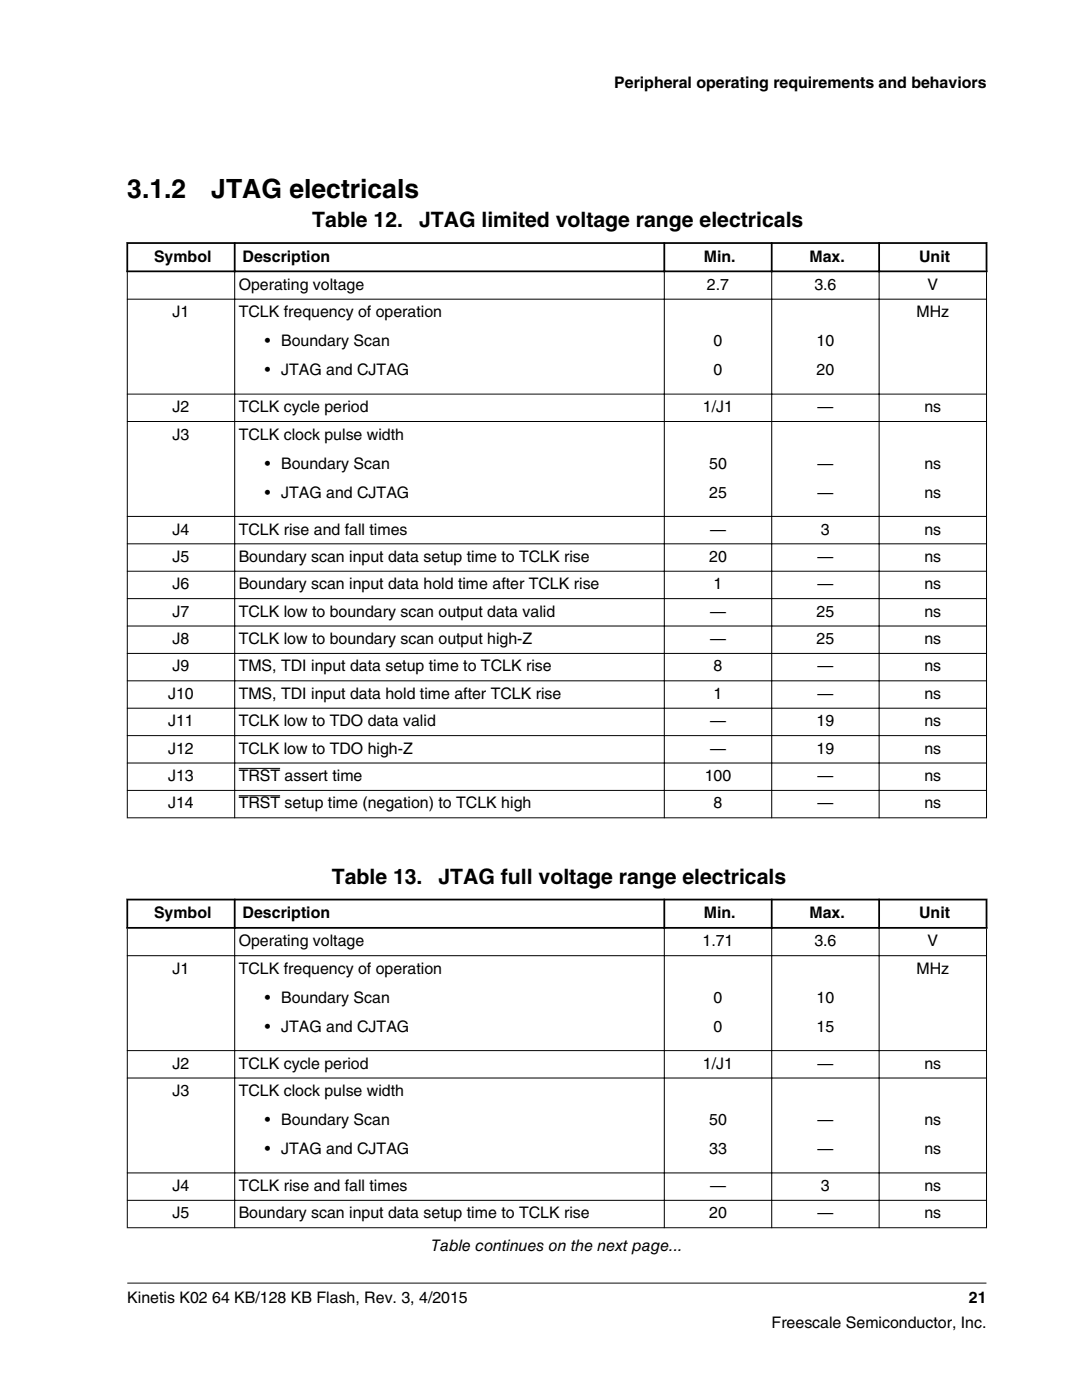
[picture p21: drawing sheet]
<svg xmlns="http://www.w3.org/2000/svg" width="216mm" height="279mm" viewBox="0 0 216 279" stroke-linecap="round" stroke-linejoin="round" font-family="sans-serif">
<defs><g id="words">
<g font-size="5.3">
<text x="25.4" y="39.5">3.1.2</text>
<text x="42.2" y="39.5">JTAG electricals</text>
</g>
<g font-size="4.2">
<text x="62.3" y="45.2">Table 12.</text>
<text x="83.6" y="45.2">JTAG limited voltage range electricals</text>
<text x="66.2" y="176.4">Table 13.</text>
<text x="87.5" y="176.4">JTAG full voltage range electricals</text>
</g>
<g font-size="3.2">
<text x="122.6" y="17.5">Peripheral operating requirements and behaviors</text>
<text x="30.7" y="52.2">Symbol</text>
<text x="48.4" y="52.2">Description</text>
<text x="140.4" y="52.2">Min.</text>
<text x="161.5" y="52.2">Max.</text>
<text x="183.4" y="52.2">Unit</text>
<text x="47.6" y="57.8">Operating voltage</text>
<text x="141.1" y="57.8">2.7</text>
<text x="162.5" y="57.8">3.6</text>
<text x="185.1" y="57.8">V</text>
<text x="34.4" y="63.3">J1</text>
<text x="47.6" y="63.3">TCLK frequency of operation</text>
<text x="182.9" y="63.3">MHz</text>
<text x="52.9" y="69.1">• Boundary Scan</text>
<text x="142.4" y="69.1">0</text>
<text x="162.9" y="69.1">10</text>
<text x="52.9" y="74.9">• JTAG and CJTAG</text>
<text x="142.4" y="74.9">0</text>
<text x="162.9" y="74.9">20</text>
<text x="34.4" y="82.3">J2</text>
<text x="47.6" y="82.3">TCLK cycle period</text>
<text x="140.3" y="82.3">1/J1</text>
<text x="163.1" y="82.3">—</text>
<text x="184.5" y="82.3">ns</text>
<text x="34.4" y="87.7">J3</text>
<text x="47.6" y="87.7">TCLK clock pulse width</text>
<text x="52.9" y="93.5">• Boundary Scan</text>
<text x="141.5" y="93.5">50</text>
<text x="163.1" y="93.5">—</text>
<text x="184.5" y="93.5">ns</text>
<text x="52.9" y="99.3">• JTAG and CJTAG</text>
<text x="141.5" y="99.3">25</text>
<text x="163.1" y="99.3">—</text>
<text x="184.5" y="99.3">ns</text>
<text x="34.4" y="106.7">J4</text>
<text x="47.6" y="106.7">TCLK rise and fall times</text>
<text x="141.7" y="106.7">—</text>
<text x="163.8" y="106.7">3</text>
<text x="184.5" y="106.7">ns</text>
<text x="34.4" y="112.1">J5</text>
<text x="47.6" y="112.1">Boundary scan input data setup time to TCLK rise</text>
<text x="141.5" y="112.1">20</text>
<text x="163.1" y="112.1">—</text>
<text x="184.5" y="112.1">ns</text>
<text x="34.4" y="117.6">J6</text>
<text x="47.6" y="117.6">Boundary scan input data hold time after TCLK rise</text>
<text x="142.4" y="117.6">1</text>
<text x="163.1" y="117.6">—</text>
<text x="184.5" y="117.6">ns</text>
<text x="34.4" y="123.1">J7</text>
<text x="47.6" y="123.1">TCLK low to boundary scan output data valid</text>
<text x="141.7" y="123.1">—</text>
<text x="162.9" y="123.1">25</text>
<text x="184.5" y="123.1">ns</text>
<text x="34.4" y="128.5">J8</text>
<text x="47.6" y="128.5">TCLK low to boundary scan output high-Z</text>
<text x="141.7" y="128.5">—</text>
<text x="162.9" y="128.5">25</text>
<text x="184.5" y="128.5">ns</text>
<text x="34.4" y="134">J9</text>
<text x="47.6" y="134">TMS, TDI input data setup time to TCLK rise</text>
<text x="142.4" y="134">8</text>
<text x="163.1" y="134">—</text>
<text x="184.5" y="134">ns</text>
<text x="33.6" y="139.5">J10</text>
<text x="47.6" y="139.5">TMS, TDI input data hold time after TCLK rise</text>
<text x="142.4" y="139.5">1</text>
<text x="163.1" y="139.5">—</text>
<text x="184.5" y="139.5">ns</text>
<text x="33.6" y="144.9">J11</text>
<text x="47.6" y="144.9">TCLK low to TDO data valid</text>
<text x="141.7" y="144.9">—</text>
<text x="162.9" y="144.9">19</text>
<text x="184.5" y="144.9">ns</text>
<text x="33.6" y="150.4">J12</text>
<text x="33.6" y="155.9">J13</text>
<text x="47.6" y="150.4">TCLK low to TDO high-Z</text>
<text x="47.6" y="155.9">TRST assert time</text>
<text x="140.6" y="155.9">100</text>
<text x="141.7" y="150.4">—</text>
<text x="162.9" y="150.4">19</text>
<text x="163.1" y="155.9">—</text>
<text x="184.5" y="150.4">ns</text>
<text x="184.5" y="155.9">ns</text>
<text x="33.6" y="161.4">J14</text>
<text x="47.6" y="161.4">TRST setup time (negation) to TCLK high</text>
<text x="142.4" y="161.4">8</text>
<text x="163.1" y="161.4">—</text>
<text x="184.5" y="161.4">ns</text>
<text x="30.7" y="183.2">Symbol</text>
<text x="48.4" y="183.2">Description</text>
<text x="140.4" y="183.2">Min.</text>
<text x="161.5" y="183.2">Max.</text>
<text x="183.4" y="183.2">Unit</text>
<text x="47.6" y="188.9">Operating voltage</text>
<text x="140.2" y="188.9">1.71</text>
<text x="162.5" y="188.9">3.6</text>
<text x="185.1" y="188.9">V</text>
<text x="34.4" y="194.3">J1</text>
<text x="47.6" y="194.3">TCLK frequency of operation</text>
<text x="182.9" y="194.3">MHz</text>
<text x="52.9" y="200.1">• Boundary Scan</text>
<text x="142.4" y="200.1">0</text>
<text x="162.9" y="200.1">10</text>
<text x="52.9" y="205.9">• JTAG and CJTAG</text>
<text x="142.4" y="205.9">0</text>
<text x="162.9" y="205.9">15</text>
<text x="34.4" y="213.3">J2</text>
<text x="47.6" y="213.3">TCLK cycle period</text>
<text x="140.3" y="213.3">1/J1</text>
<text x="163.1" y="213.3">—</text>
<text x="184.5" y="213.3">ns</text>
<text x="34.4" y="218.7">J3</text>
<text x="47.6" y="218.7">TCLK clock pulse width</text>
<text x="52.9" y="224.5">• Boundary Scan</text>
<text x="141.5" y="224.5">50</text>
<text x="163.1" y="224.5">—</text>
<text x="184.5" y="224.5">ns</text>
<text x="52.9" y="230.3">• JTAG and CJTAG</text>
<text x="141.5" y="230.3">33</text>
<text x="163.1" y="230.3">—</text>
<text x="184.5" y="230.3">ns</text>
<text x="34.4" y="237.7">J4</text>
<text x="47.6" y="237.7">TCLK rise and fall times</text>
<text x="141.7" y="237.7">—</text>
<text x="163.8" y="237.7">3</text>
<text x="184.5" y="237.7">ns</text>
<text x="34.4" y="243.2">J5</text>
<text x="47.6" y="243.2">Boundary scan input data setup time to TCLK rise</text>
<text x="141.5" y="243.2">20</text>
<text x="163.1" y="243.2">—</text>
<text x="184.5" y="243.2">ns</text>
<text x="86.1" y="249.7">Table continues on the next page...</text>
<text x="25.4" y="260">Kinetis K02 64 KB/128 KB Flash, Rev. 3, 4/2015</text>
<text x="193.3" y="260">21</text>
<text x="154" y="265">Freescale Semiconductor, Inc.</text>
</g>
</g></defs>
<path d="M47.6 153.3h8.3" fill="none" stroke="#000" stroke-width=".2"/>
<g fill="#fff">
<path d="M132.6 152.4h21.3v5.3h-21.3z" fill-rule="evenodd"/>
<path d="M154.1 152.4h21.2v5.3h-21.2z" fill-rule="evenodd"/>
<path d="M175.5 152.4h21.3v5.3h-21.3z" fill-rule="evenodd"/>
<path d="M25.5 157.8h21.2v5.3h-21.2z" fill-rule="evenodd"/>
<path d="M46.9 157.8h85.6v5.3h-85.6z" fill-rule="evenodd"/>
</g>
<path d="M47.6 158.8h8.3" fill="none" stroke="#000" stroke-width=".2"/>
<g fill="#fff">
<path d="M132.6 157.8h21.3v5.3h-21.3z" fill-rule="evenodd"/>
<path d="M154.1 157.8h21.2v5.3h-21.2z" fill-rule="evenodd"/>
<path d="M175.5 157.8h21.3v5.3h-21.3z" fill-rule="evenodd"/>
</g>
<path d="M25.2 48.5h171.8M25.2 54.2h171.8M25.4 48.3v6M46.8 48.3v6M132.6 48.3v6M154 48.3v6M175.4 48.3v6M196.8 48.3v6" fill="none" stroke="#000" stroke-width=".35"/>
<g fill="none" stroke="#000" stroke-width=".2">
<path d="M25.3 59.7h171.6M25.4 54.3v109M46.8 53.9v109.4M132.6 53.9v109.4M154 53.9v109.4M175.4 53.9v109.4M196.8 54.3v109M25.3 78.7h171.6M25.3 84.1h171.6M25.3 103.1h171.6M25.3 108.5h171.6M25.3 114h171.6"/>
<path d="M25.3 119.5h171.6M25.3 124.9h171.6M25.3 130.4h171.6M25.3 135.9h171.6M25.3 141.3h171.6M25.3 146.8h171.6M25.3 152.3h171.6M25.3 157.7h171.6M25.3 163.2h171.6"/>
</g>
<g fill="#fff">
<path d="M25.4 172.8h171.4v78h-171.4z" fill-rule="evenodd"/>
<path d="M25.6 179.7h21.1v5.3h-21.1z" fill-rule="evenodd"/>
<path d="M47 179.7h85.4v5.3h-85.4z" fill-rule="evenodd"/>
<path d="M132.7 179.7h21.1v5.3h-21.1z" fill-rule="evenodd"/>
<path d="M154.2 179.7h21v5.3h-21z" fill-rule="evenodd"/>
<path d="M175.6 179.7h21.1v5.3h-21.1z" fill-rule="evenodd"/>
<path d="M25.5 185.3h21.2v5.3h-21.2z" fill-rule="evenodd"/>
<path d="M46.9 185.3h85.6v5.3h-85.6z" fill-rule="evenodd"/>
<path d="M132.6 185.3h21.3v5.3h-21.3z" fill-rule="evenodd"/>
<path d="M154.1 185.3h21.2v5.3h-21.2z" fill-rule="evenodd"/>
<path d="M175.5 185.3h21.3v5.3h-21.3z" fill-rule="evenodd"/>
<path d="M25.5 190.8h21.2v18.8h-21.2z" fill-rule="evenodd"/>
<path d="M46.9 190.8h85.6v18.8h-85.6z" fill-rule="evenodd"/>
<path d="M132.6 190.8h21.3v18.8h-21.3z" fill-rule="evenodd"/>
<path d="M154.1 190.8h21.2v18.8h-21.2z" fill-rule="evenodd"/>
<path d="M175.5 190.8h21.3v18.8h-21.3z" fill-rule="evenodd"/>
<path d="M25.5 209.8h21.2v5.3h-21.2z" fill-rule="evenodd"/>
<path d="M46.9 209.8h85.6v5.3h-85.6z" fill-rule="evenodd"/>
<path d="M132.6 209.8h21.3v5.3h-21.3z" fill-rule="evenodd"/>
<path d="M154.1 209.8h21.2v5.3h-21.2z" fill-rule="evenodd"/>
<path d="M175.5 209.8h21.3v5.3h-21.3z" fill-rule="evenodd"/>
<path d="M25.5 215.2h21.2v18.8h-21.2z" fill-rule="evenodd"/>
<path d="M46.9 215.2h85.6v18.8h-85.6z" fill-rule="evenodd"/>
<path d="M132.6 215.2h21.3v18.8h-21.3z" fill-rule="evenodd"/>
<path d="M154.1 215.2h21.2v18.8h-21.2z" fill-rule="evenodd"/>
<path d="M175.5 215.2h21.3v18.8h-21.3z" fill-rule="evenodd"/>
<path d="M25.5 234.2h21.2v5.3h-21.2z" fill-rule="evenodd"/>
<path d="M46.9 234.2h85.6v5.3h-85.6z" fill-rule="evenodd"/>
<path d="M132.6 234.2h21.3v5.3h-21.3z" fill-rule="evenodd"/>
<path d="M154.1 234.2h21.2v5.3h-21.2z" fill-rule="evenodd"/>
<path d="M175.5 234.2h21.3v5.3h-21.3z" fill-rule="evenodd"/>
<path d="M25.5 239.6h21.2v5.3h-21.2z" fill-rule="evenodd"/>
<path d="M46.9 239.6h85.6v5.3h-85.6z" fill-rule="evenodd"/>
<path d="M132.6 239.6h21.3v5.3h-21.3z" fill-rule="evenodd"/>
<path d="M154.1 239.6h21.2v5.3h-21.2z" fill-rule="evenodd"/>
<path d="M175.5 239.6h21.3v5.3h-21.3z" fill-rule="evenodd"/>
</g>
<path d="M25.2 179.5h171.8M25.4 179.4v5.9M46.8 179.4v5.9M132.6 179.4v5.9M154 179.4v5.9M175.4 179.4v5.9M196.8 179.4v5.9M25.2 185.2h171.8" fill="none" stroke="#000" stroke-width=".35"/>
<g fill="none" stroke="#000" stroke-width=".2">
<path d="M25.3 190.7h171.6M25.4 185.3v59.8M46.8 185v60.1M132.6 185v60.1M154 185v60.1M175.4 185v60.1M196.8 185.3v59.8M25.3 209.7h171.6M25.3 215.1h171.6M25.3 234.1h171.6M25.3 239.6h171.6M25.3 245h171.6"/>
<path d="M25.4 256.1h171.4"/>
</g>
<use href="#words"/>
</svg>
